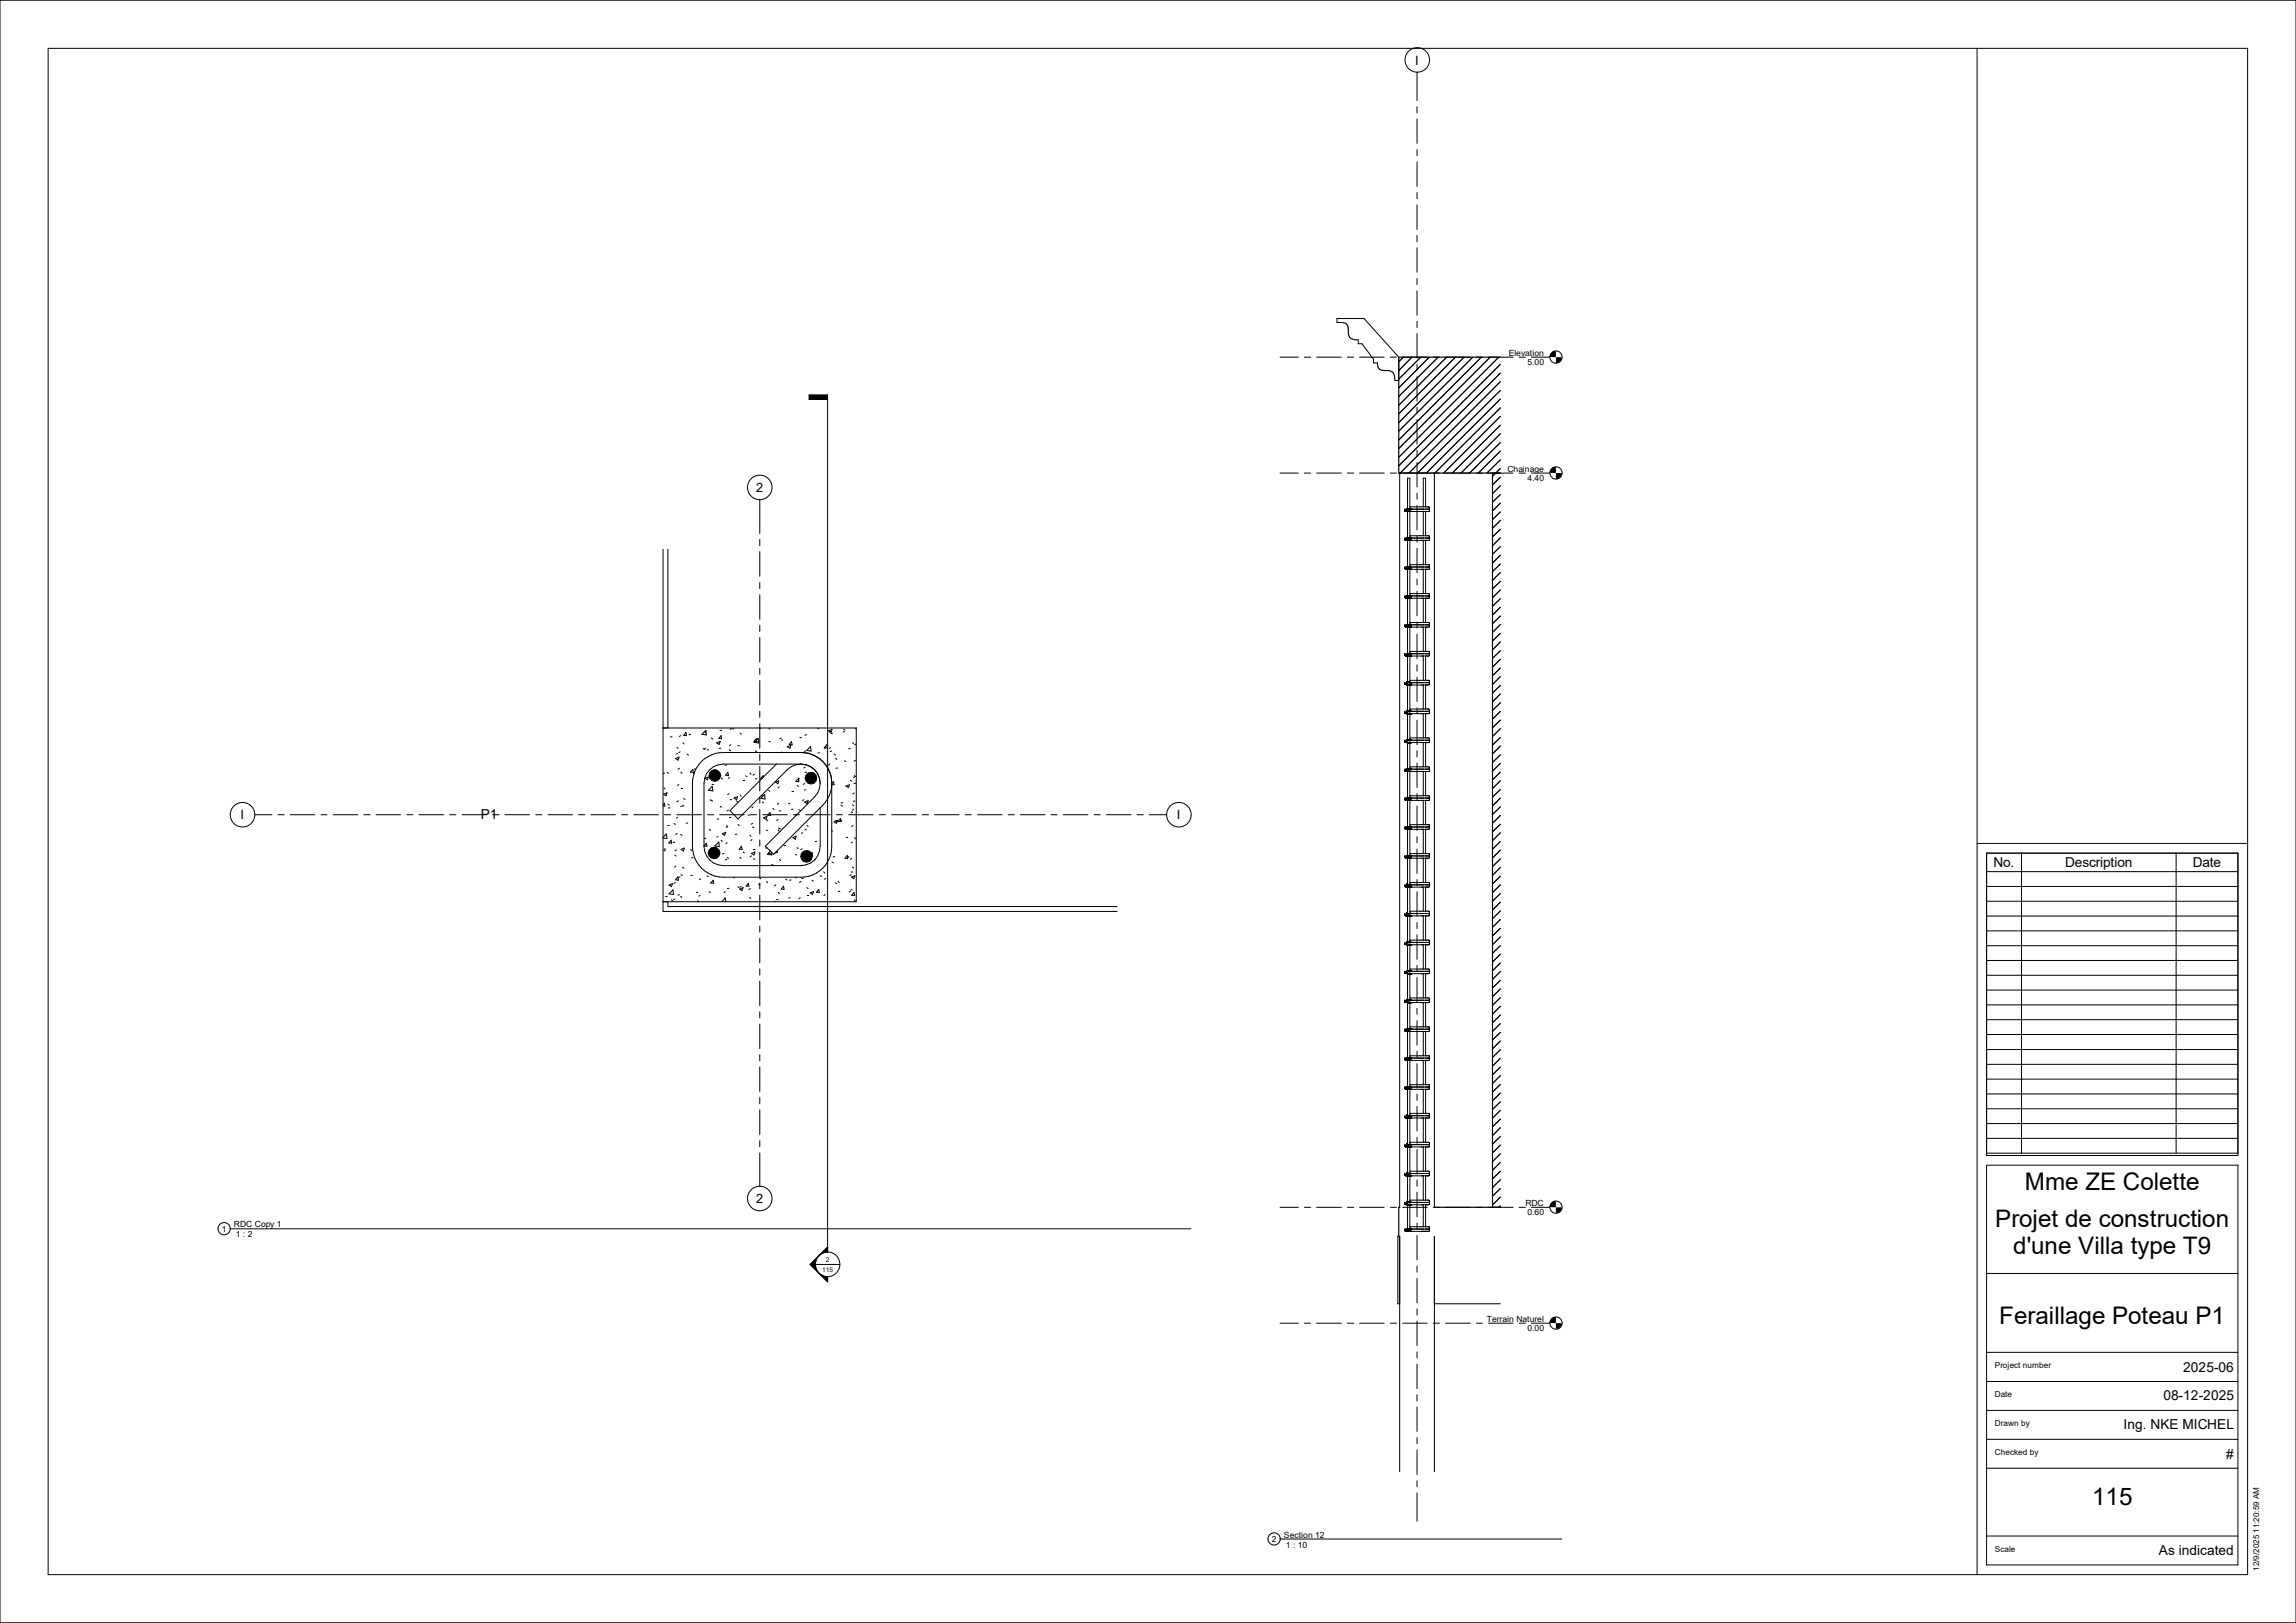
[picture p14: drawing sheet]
<svg xmlns="http://www.w3.org/2000/svg" width="420mm" height="297mm" viewBox="0 0 420 297" stroke-linecap="round" stroke-linejoin="round" font-family="sans-serif">
<defs><g id="words">
<g font-size="4.4">
<text x="370.4" y="217.8">Mme ZE Colette</text>
<text x="365" y="224.5">Projet de construction</text>
<text x="368.3" y="229.4">d'une Villa type T9</text>
<text x="365.7" y="242.3">Feraillage Poteau P1</text>
<text x="382.7" y="275.5">115</text>
</g>
<g font-size="2.5">
<text x="87.9" y="149.9">P1</text>
<text x="364.7" y="158.6">No.</text>
<text x="377.8" y="158.6">Description</text>
<text x="401.1" y="158.6">Date</text>
<text x="399.4" y="251">2025-06</text>
<text x="395.7" y="256.3">08-12-2025</text>
<text x="388.5" y="261.6">Ing. NKE MICHEL</text>
<text x="407.2" y="266.9">#</text>
<text x="394.9" y="284.6">As indicated</text>
</g>
<g font-size="2.3">
<text x="258.9" y="11.8">I</text>
<text x="138.3" y="90.1">2</text>
<text x="44" y="149.9">I</text>
<text x="215.3" y="149.9">I</text>
<text x="138.3" y="220.2">2</text>
</g>
<g font-size="1.6">
<text x="276" y="65.2">Elevation</text>
<text x="279.4" y="66.8">5.00</text>
<text x="275.8" y="86.4">Chainage</text>
<text x="279.4" y="88">4.40</text>
<text x="279" y="220.7">RDC</text>
<text x="40.6" y="225.4">1</text>
<text x="42.8" y="224.6">RDC Copy 1</text>
<text x="43.1" y="226.4">1 : 2</text>
<text x="279.4" y="222.4">0.60</text>
<text x="272" y="241.9">Terrain Naturel</text>
<text x="279.4" y="243.6">0.00</text>
<text x="234.9" y="281.4">Section 12</text>
<text x="232.6" y="282.2">2</text>
<text x="235.2" y="283.2">1 : 10</text>
</g>
<g font-size="1.5">
<text x="364.9" y="250.4">Project number</text>
<text x="364.9" y="255.6">Date</text>
<text x="364.9" y="260.9">Drawn by</text>
<text x="364.9" y="266.3">Checked by</text>
<text x="364.9" y="283.9">Scale</text>
<text x="413.2" y="287.4" transform="rotate(-90 413.2 287.4)">12/9/2025 11:20:59 AM</text>
</g>
<g font-size="1.2">
<text x="150.4" y="232.8">115</text>
<text x="151.1" y="230.9">2</text>
</g>
</g></defs>
<g fill="none" stroke="#000" stroke-width=".18">
<path d="M121.3 100.5v66.3h83M122.2 100.5v32.7M121.3 133.2h35.3M122.9 134.8l-.3 .1M123.6 138.8l.6-.2-.2 .5zM123.8 136.8l.2 .1M124 137.9l-.3 .1M124.4 137.6l-.2 .2M124.5 134.6l-.2 .2M124.9 135.9l.2 .2M125.5 134l.1 .6h-.5zM125.7 138l.2 .2"/>
<path d="M126.3 134.4l-.3 .1M128.3 139.4a5.7 5.7 0 0 1 4-1.7h14.2a5.6 5.6 0 0 1 5.6 5.6v11.6a5.6 5.6 0 0 1-5.6 5.6h-14.2a5.6 5.6 0 0 1-5.6-5.6v-11.6a5.5 5.5 0 0 1 1.6-3.9zM128.4 134.4l.7-.8 .1 .9zM128.6 137l.3 .2M129.1 136.9l-.3 .2M129.2 133.9l-.3 .2M129.6 137.2h-.3M130.1 135l.3 .3M131.1 135.9l.6-.2-.1 .5zM131.9 136.9h-.3M131.9 134.6l.1 .6-.5-.1zM132 133.6l-.3 .1"/>
<path d="M132.9 140h-.3M133.4 137.2l.2 .2M133.7 136.3l-.3 .2M133.8 133.3l-.2 .2M134.2 133.3l-.3 .1M135.3 136.4l-.3 .1M135.4 134.2l.2 .2M138.2 137.4l.2 .2M138.2 135.7l-.2 .2M138.3 135.2l.2 .5h-.6zM138.7 135.1l.1 .9-.8-.2zM138.9 133.2h.2"/>
<path d="M140.6 135.7h.3M140.6 133.3l.2 .1M142 139.8l-8.5 8.5 1.5 1.6 9-9.1 .7-.5 .9-.3 .9-.2M142.9 135l-.3 .2M142.9 135.4h.3M143 137.6l.1 .1M144 136.7l.7-.3-.2 .5zM144.8 135.7l.1 .6-.5-.1zM146.5 139.8a3.5 3.5 0 0 1 3.3 2.2 3.5 3.5 0 0 1-.8 3.8l-9 9.1 1.5 1.4 9-8.9a5.7 5.7 0 0 0 1.6-4.1M146.5 139.8h-14.2a3.5 3.5 0 0 0-3.5 3.5v11.6a3.5 3.5 0 0 0 3.5 3.5h14.2a3.5 3.5 0 0 0 3.5-3.5v-7.1M146.6 135h-.3M147.4 137.4l-.2 .2"/>
<path d="M147.5 134.4l-.3 .2M147.8 137.8l.1 .1M148.3 136.6l.1 .9-.8-.2zM149.5 133.2l.3 .2M149.9 137.8h-.3M150.7 136.8l.3 .2M151.2 136.3l.1 .6-.5-.1zM151.6 133.7l.6-.2-.2 .5zM151.8 139.8l-.2 .2M151.9 136.8l-.2 .2M152 133.8l-.2 .2M152.1 137.5h-.3"/>
<path d="M152.3 134.2h-.3M152.6 138l.2 .2M152.9 138.8l.2 .2M154.3 133.4l.3 .2M154.5 139.2l.2 .2M154.5 133.9h-.3M155.5 137h-.3M156 135.9l.2 .2M156.5 139.1l-.3 .2M156.6 136.1l-.3 .2M156.6 133.2l-.1 .1M156.6 133.2v31.8h-35.3"/>
<path d="M121.3 147.3l.2-.3 .1 .5h-.3M121.3 153.2l.6-.6 .1 .9-.7-.1M121.4 145.3l.6-.2-.2 .5zM121.4 155.5l.3 .2M121.5 144.2l.2 .2M121.5 155.3l.3 .1M121.6 141.5h-.3M122 141.4l.3 .1M122.2 147.2l.2 .1M122.4 151l-.3 .1M122.6 147.8l-.3 .1M122.8 153.8l.1 .5h-.6z"/>
<path d="M123.3 150.7l.2 .2M123.4 154.1l-.3 .1M123.4 156.5l.3 .2M123.6 158.5l-.2 .2M123.7 155.5l-.2 .2M123.9 152.5l-.3 .2M124 149.6l-.3 .1M124.1 146.6l-.3 .1M124.2 143.6l-.2 .2M124.3 140.6l-.3 .2M124.5 152.7l.3 .2M124.5 141.3l.3 .2"/>
<path d="M124.6 155.4l.6-.2-.2 .5zM124.8 147.5l-.3 .1M124.8 158.7l.3 .2M124.9 144.3h-.3M124.9 147.3l.2 .2M125.1 146.1l.2 .2M125.8 150.6l-.3 .1M126.3 155.5l.3 .2M126.5 157h.3M126.7 140.8l.1 .6-.5-.1zM126.8 141.6h.2M127.3 140.7l-.3 .1"/>
<path d="M128.9 142.4l.7-.2-.2 .5zM129.1 153.4l-.3 .1M129.2 154.3l.1 .6-.5-.1zM129.6 144.6l.7-.7 .1 .8zM129.8 151.8l.2 .2M129.9 146.3l.2 .2M130.1 146.4l.2 .2M130.3 143.6h.3M130.8 154.8l.7-.7 .1 .8zM131.1 155.7l.3 .2M131.4 153.1l-.3 .1M131.5 149.9h-.3"/>
<path d="M131.6 141.8l.3 .1M131.7 147.6l.3 .1M131.9 153.8l.2 .2M132 142.4l.2 .2M132.1 152.6l.7-.3-.3 .6zM132.4 156.2l-.3 .1M132.9 151.1l.2 .2M132.9 157.2l-.2 .2M133 154.2l-.2 .2M133 156.9l.3 .2M133.1 141.4l.2 .5h-.6zM133.1 151.2l-.2 .2"/>
<path d="M133.2 148.3l-.2 .1M133.3 145.2l-.2 .2M133.4 142.3l-.2 .2M133.6 146.3h.3M133.7 149.6h-.3M134.3 146l.6-.2-.2 .5zM134.7 146.6l.2 .1M134.8 152.7h-.3M135 150.9l.2 .2M135.3 156.9l.3 .2M135.4 145.5l.2 .2M135.6 154.9l.2 .5h-.6z"/>
<path d="M135.9 155.9l.2 .2M136.2 142.8h-.3M136.4 142l.3 .1M137.2 149.1l-.3 .1M137.2 141.5l.2 .2M137.2 152.9l.2 .1M137.5 156.2l.6-.3-.2 .6zM137.5 156.6l-.3 .2M137.5 153.6l-.2 .2M137.7 150.7l-.3 .1M137.7 151.3l.2 .2M137.8 147.7l-.3 .1"/>
<path d="M137.8 157.1l.2 .2M138 141.7l-.2 .2M138.1 155.4l-.3 .1M138.5 142.5h-.3M139.4 146.8l.3 .1M139.5 145.6h-.3M139.7 142.2l-.1-.3-.5 .6h.3M139.7 149.6l.6-.2-.2 .5zM139.9 145.4l.1 .8-.8-.1zM140.2 150l.3 .2M140.3 155.2h-.3M140.5 151.9l-.3 .1"/>
<path d="M140.6 144.6l.2 .2M140.6 156l.2 .2M140.7 156.1l.3 .2M140.8 148.7l.1 .5h-.5zM140.9 155.7l-.5 .6 .8 .2-.1-.5M141.4 148l.2 .1M141.4 158.2l-.3 .1M141.9 143.1l.6-.2-.2 .5zM142.1 156l-.2 .1M142.2 155.7v.3h-.3M142.3 150l-.2 .2M142.4 151.9l.2 .2"/>
<path d="M142.5 147l-.3 .2M142.5 151.5l.2 .2M142.5 144l-.2 .2M142.6 157.3l.2 .2M142.7 151.6l-.3 .1M142.8 148.4h-.3M143.7 154.7l-.3 .1M144.2 147l.3 .1M145 153.3l.6-.3-.1 .6zM145.1 148.1h-.3M145.2 144.8l-.3 .1M145.5 149.1l.1 .1"/>
<path d="M145.5 156.3l.3 .2M145.8 155.1l.2 .2M145.8 143.7l.2 .2M146 142.4l.2 .1M146 142.5l.1 .5h-.5zM146.1 148.2l.3 .1M146.6 158.3l-.1 .1M146.7 155.3l-.2 .2M146.8 152.4l-.2 .1M147 146.3l-.2 .3M147.1 157.5l-.3 .1M147.2 143.4l-.3 .2"/>
<path d="M147.2 146.8l.6-.3-.1 .6zM147.2 151.7l.3 .2M147.3 140.4l-.3 .1M147.4 144.5l-.2 .1M147.4 157.5l.3 .2M147.5 141.3l-.3 .1M147.6 151l.2 .3M148.5 156l.1 .5h-.5zM149.1 157.2l-.1 .1M149.4 154h-.3M150.7 159.6l.2 .2M152.1 143.4l.4-.4 .1 .6h-.5"/>
<path d="M152.1 152l.2 .1M152.2 157.7l.2 .2M152.6 150.4l.6-.3-.2 .6zM152.7 156.8h-.3M152.9 150.2l.2 .2M153.2 140.5l-.3 .1M153.7 149.8l.1 .6-.5-.1zM153.8 147.4l.3 .1M154 150.1l-.3 .1M154.1 146.9h-.3M154.7 143.8l.7-.2-.2 .5zM154.8 153.2h.3"/>
<path d="M155 156.5l.1 .6h-.5zM155.1 156.7l.2 .2M155.6 142.8l.2 .2M155.7 148.6l.3 .1M155.8 157.1l-.2 .2M155.9 154.1l-.2 .2M155.9 158.7l.2 .1M156 147.3l.2 .2M156 159.6h-.3M156 151.1l-.2 .2M156.1 148.1l-.2 .2M156.3 145.1l-.3 .2"/>
<path d="M156.3 141.9l.2 .2M156.3 153.3l.2 .2M156.3 142.1l-.2 .2M156.4 146.6h-.3M156.5 143.3l-.3 .1M122 164l-.2 .1M122.2 165v.9h82.1M122.4 163.6l.7-.7 .1 .8zM122.4 162l.6-.3-.2 .6zM122.8 164.7l.2 .1M123.4 164.5l-.2 .2M123.5 161.5l-.2 .2"/>
<path d="M124 160.5l.1 .6-.5-.1zM124.3 163.7l-.3 .1M124.4 160.5h-.3M124.5 164l.2 .3M124.5 160.1l.3 .1M126.7 160.2h-.3M127.6 164.8l.2 .2M127.7 163.3h-.3M128.1 163.8l-.3 .2M128.2 160.8l-.3 .2M129.3 160.3l.3 .1M129.7 163.2l.3 .2"/>
<path d="M130.5 161.1l.1 .5h-.6zM132 165l.7-.7 .1 .7M132.7 163.2l-.2 .2M133.3 162.6h-.2M134.2 160.5l.2 .2M135 162.3l.2 .1M135.3 162.7l.6-.3-.2 .6zM135.6 162.3h-.3M136.9 161.6l.1 .6-.5-.1zM137.1 164.2l.2 .2M137.2 162.6l-.2 .2M138.9 160.7l.2 .1"/>
<path d="M139 161.8h-.3M140.2 161.3l.2 .2M141.8 164.9l-.2 .1M141.9 161.9l-.3 .2M142.3 164.6h-.3M142.4 163.3l.2 .2M143.3 162.2l.1 .6-.5-.1zM143.7 160.9l.3 .1M144.6 164.3h-.3M144.7 161l-.3 .1M145.5 160.5l.2 .2M146.4 164.3l-.3 .2"/>
<path d="M146.5 161.3l-.2 .2M146.9 160.7l-.3 .1M147.6 162.4l.2 .2M147.7 163.9h.3M148.2 163.4l.6-.2-.2 .5zM148.5 161.1l.3 .1M149.8 162.8l.1 .5h-.5zM150.3 160.3l-.3 .1M150.9 163.7l-.2 .2M151 160.7l-.2 .2M152.8 161.5l.2 .2M153.3 161.3l.2 .2"/>
<path d="M153.6 163.1l-.3 .1M155.6 163.1l-.2 .1M155.7 160.1l-.3 .1M155.7 160.5l.7-.2-.2 .5zM155.9 162.8l-.3 .1M156.2 163.3l.1 .6-.5-.1zM156.3 164.7l.2 .1"/>
<circle cx="130.6" cy="156.1" r="1.06"/>
<circle cx="130.8" cy="141.9" r="1.05"/>
<circle cx="147.5" cy="156.7" r="1.07"/>
<circle cx="148.4" cy="142.4" r="1.06"/>
</g>
<path d="M129.5 155h2.2v2.1h-2.2zM129.7 140.8h2.1v2.2h-2.1zM146.5 155.7h2.1v2h-2.1zM147.3 141.4h2.1v2h-2.1z" fill="#000"/>
<g fill="#fff">
<path d="M273 86.6h1.4v134.3h-1.4z"/>
<path d="M255.9 65.4h18.5v21.2h-18.5z"/>
</g>
<g fill="none" stroke="#000" stroke-width=".18">
<path d="M244.6 58.3h4.9l6.4 7.1v4.2h-.8a1.49 1.49 0 0 0-.4-1.5 1.49 1.49 0 0 0-1.5-.3 1.14 1.14 0 0 1-1.2-1.4h-.8v-.7l-2.1-2.8h-.6v-.7a1.49 1.49 0 0 1-1.6-.4 1.49 1.49 0 0 1-.3-1.6 1.11 1.11 0 0 0-1-1.2h-1zM256.7 65.4l-.8 .8M258.3 65.4l-2.4 2.4M259.9 65.4l-4 4M261.5 65.4l-5.6 5.6M263.1 65.4l-7.2 7.2M264.6 65.4l-8.7 8.8M266.2 65.4l-10.3 10.3M267.8 65.4l-11.9 11.9M269.4 65.4l-13.5 13.5M271 65.4l-15.1 15.1M272.6 65.4l-16.7 16.7"/>
<path d="M274.2 65.4l-18.3 18.3M274.4 66.7l-18.5 18.6M274.4 68.3l-18.3 18.3M274.4 69.8l-16.7 16.8M274.4 71.5l-15.1 15.1M274.4 73l-13.5 13.6M274.4 74.6l-11.9 12M274.4 76.2l-10.3 10.4M274.4 77.8l-8.8 8.8M274.4 79.4l-7.1 7.2M256.9 93.3h.1M256.9 93.4h.1"/>
<path d="M256.9 98.6h.1M256.9 93.2v.2M256.9 98.5l.1 .2M256.9 93.4l.1 .1M257 93.4h.1M257 93.5h.1M257 98.7h.1M257 98.7v.1M257 98.8h.1M257.1 93.5h.1M257.1 93.6h.1M257.1 98.8h.1"/>
<path d="M257.1 93.5v.1M257.1 93.6h.2M257.2 93.6h.1M257.2 98.8h.1M257.3 93.6h.1M257.3 98.8h.1M257.3 98.4h.1M257.3 93.1l4.1 .1 .1-.3-.2-.1h-3.4v.4M257.3 98.5h4.1l.1-.3-.2-.2h-3.4v.5M257.3 93.1v.1M257.3 98.4v.1M257.3 93.2h.1"/>
<path d="M257.3 98.5h.1M257.3 93.3h.1M257.3 98.9h.1M257.3 98.6h.1M257.3 93.2v.1M257.3 98.4v.2M257.4 93.6h.1M257.4 93.2h.1M257.4 98.9h.1M257.4 98.5h.1M257.5 93.6h.1M257.5 93.2h.1"/>
<path d="M257.5 98.9h.1M257.5 98.5h.1M257.6 93.6h.1M257.6 93.2h.1M257.6 98.9h.1M257.6 98.5h.1M257.7 93.6h.1M257.7 93.2h.1M257.7 98.9h.1M257.7 98.5h.1M257.8 93.6h.1M257.8 93.2h.1"/>
<path d="M257.8 98.9h.1M257.8 98.5h.1M257.9 93.6h.1M257.9 93.2h.1M257.9 98.9h.1M257.9 98.5h.1M258 93.6h.1M258 93.2h.1M258 98.9h.1M258 98.5h.1M258.1 93.6h.1M258.1 93.2h.1"/>
<path d="M258.1 98.9h.1M258.1 98.5h.1M260.3 92.8v-5.3h.5v5.3M260.3 93.6v4.4M260.3 98.9v4.4M260.8 93.6v4.4M260.8 98.9v4.4M261.3 93.2l.2 .1-.1 .3h-4.1M261.3 98.5l.2 .1-.1 .3-4.3-.1M274.4 85.7l-1.4 1.5M274.4 87.3l-1.4 1.4M274.4 88.9l-1.4 1.4"/>
<path d="M274.4 90.5l-1.4 1.4M274.4 92.1l-1.4 1.4M274.4 93.7l-1.4 1.4M274.4 95.2l-1.4 1.5M274.4 96.9l-1.4 1.4M274.4 98.4l-1.4 1.5M274.4 81l-5.6 5.6M274.4 82.5l-4 4.1M274.4 84.2l-2.4 2.4M256.9 103.9h.1M256.9 109.2h.1M256.9 114.5h.1"/>
<path d="M256.9 119.8h.1M256.9 103.8l.1 .2M256.9 109v.2M256.9 114.3v.2M256.9 119.6v.2M256.9 109.2l.1 .1M256.9 114.5l.1 .1M257 104h.1M257 109.3h.1M257 114.6h.1M257 119.8h.1M257 119.9h.1"/>
<path d="M257 119.8v.1M257 104v.1M257 104.1h.1M257 119.9l.2 .1M257 109.4h.1M257 114.7h.1M257 109.3v.1M257 114.6v.1M257 114.7h.2M257.1 104.1h.1M257.1 109.4h.1M257.1 114.7h.1"/>
<path d="M257.1 120h.1M257.1 104.1h.2M257.1 109.4h.3M257.2 104.1h.1M257.2 109.4h.1M257.2 114.7h.1M257.2 120h.1M257.2 114.7l.3 .1M257.3 104.1h.1M257.3 103.7h.1M257.3 109.4h.1M257.3 114.7h.1"/>
<path d="M257.3 103.7v.1M257.3 109h.1M257.3 114.3h.2M257.3 119.6h.3M257.3 103.8h.1M257.3 109.1h.1M257.3 114.3h.1M257.3 119.6h.1M257.3 109v.1M257.3 104.2h.1M257.3 103.9h.1M257.3 109.2h.1"/>
<path d="M257.3 114.5h.1M257.3 114.4h.1M257.3 119.7h.1M257.3 103.8v.1M257.3 104.1v.1M257.3 109v.2M257.3 114.3v.2M257.3 119.6v.2M257.4 104.2h.1M257.4 103.7h.1M257.4 103.8h.1M257.4 109.4h.1"/>
<path d="M257.4 109h.1M257.4 114.7h.1M257.4 114.3h.1M257.4 119.6h.1M257.4 103.8h4l.1-.3-.2-.2h-3.4v.5M257.4 103.7v.1M257.4 109.5h.1M257.4 109l3.9 .1M257.4 109.4v.1M257.5 104.2h.1M257.5 103.8h.1M257.5 109.5h.1"/>
<path d="M257.5 109.1h.1M257.5 114.7h.1M257.5 114.3h.1M257.5 119.6h.1M257.5 114.8h.1M257.5 114.3h3.8M257.6 104.2h.1M257.6 103.8h.1M257.6 109.5h.1M257.6 109.1h.1M257.6 114.8h.1M257.6 114.3h.1"/>
<path d="M257.6 119.6h.1M257.6 119.6h3.8l.1 .3-.2 .2h-3.7M257.7 104.2h.1M257.7 103.8h.1M257.7 109.5h.1M257.7 109.1h.1M257.7 114.8h.1M257.7 114.3h.1M257.7 119.6h.1M257.8 104.2h.1M257.8 103.8h.1M257.8 109.5h.1"/>
<path d="M257.8 109.1h.1M257.8 114.8h.1M257.8 114.3h.1M257.8 119.6h.1M257.9 104.2h.1M257.9 103.8h.1M257.9 109.5h.1M257.9 109.1h.1M257.9 114.8h.1M257.9 114.3h.1M257.9 119.6h.1M257.9 109.1v-.5h3.4l.2 .2v.2l-.2 .1"/>
<path d="M257.9 114.3v-.4h3.4l.2 .1v.2l-.2 .1M257.9 119.6v-.4h3.5l.1 .3-.2 .1M258 104.2h.1M258 103.8h.1M258 109.5h.1M258 109.1h.1M258 114.8h.1M258 114.3h.1M258 119.6h.1M258.1 104.2h.1M258.1 103.8h.1M258.1 109.5h.1"/>
<path d="M258.1 109.1h.1M258.1 114.8h.1M258.1 114.3h.1M258.1 119.6h.1M260.3 104.2v4.4M260.3 109.5v4.4M260.3 114.8v4.4M260.8 104.2v4.4M260.8 109.5v4.4M260.8 114.8v4.4M261.3 103.8l.2 .1-.1 .3h-4.1M261.3 109.1l.2 .1v.2l-.2 .1h-3.9"/>
<path d="M261.3 114.3l.2 .1v.2l-.2 .2h-3.8M274.4 100l-1.4 1.4M274.4 101.6l-1.4 1.4M274.4 103.2l-1.4 1.4M274.4 104.8l-1.4 1.4M274.4 106.4l-1.4 1.4M274.4 107.9l-1.4 1.5M274.4 109.6l-1.4 1.4M274.4 111.1l-1.4 1.5M274.4 112.7l-1.4 1.4M274.4 114.3l-1.4 1.4M274.4 115.9l-1.4 1.4"/>
<path d="M274.4 117.5l-1.4 1.4M274.4 119.1l-1.4 1.4M256.9 125.1h.1M256.9 130.3h.1M256.9 130.4h.1M256.9 135.6h.1M256.9 124.9v.2M256.9 130.2v.2M256.9 135.5l.1 .2M256.9 125.1l.1 .1M256.9 130.4l.1 .1M257 125.1h.1"/>
<path d="M257 125.2h.1M257 130.4h.1M257 135.7h.1M257 135.7v.1M257 130.5h.1M257 135.8h.1M257 125.2l.2 .1M257.1 125.3h.1M257.1 130.5h.1M257.1 130.6h.1M257.1 135.8h.1M257.1 130.5v.1"/>
<path d="M257.1 130.6h.2M257.1 135.8h.2M257.2 125.3h.1M257.2 130.6h.1M257.2 135.8h.1M257.2 120h.4M257.2 125.3h.6M257.3 120h.1M257.3 125.3h.1M257.3 124.8h.1M257.3 130.6h.1M257.3 130.1h.1"/>
<path d="M257.3 135.8h.1M257.3 135.4h.1M257.3 135.5h4.1l.1-.3-.2-.2h-3.4v.5M257.3 124.8v.1M257.3 130.1v.1M257.3 135.4v.1M257.3 124.9h.5M257.3 130.2h4.1M257.3 124.9h.1M257.3 130.2h.1M257.3 135.9h.1M257.3 135.5h.1"/>
<path d="M257.3 135.8v.1M257.3 125h.1M257.3 130.3h.1M257.3 135.6h.1M257.3 124.9v.2M257.3 130.2v.1M257.3 135.4v.2M257.4 120h.1M257.4 125.3h.1M257.4 124.9h.1M257.4 130.6h.1M257.4 130.2h.1"/>
<path d="M257.4 135.9h.1M257.4 135.5h.1M257.5 120h.1M257.5 125.3h.1M257.5 124.9h.1M257.5 130.6h.1M257.5 130.2h.1M257.5 135.9h.1M257.5 135.5h.1M257.6 120h.1M257.6 125.3h.1M257.6 124.9h.1"/>
<path d="M257.6 130.6h.1M257.6 130.2h.1M257.6 135.9h.1M257.6 135.5h.1M257.6 120.1h.1M257.6 120v.1M257.7 120.1h.1M257.7 125.3h.1M257.7 124.9h.1M257.7 130.6h.1M257.7 130.2h.1M257.7 135.9h.1"/>
<path d="M257.7 135.5h.1M257.8 120.1h.1M257.8 125.3h.1M257.8 124.9h.1M257.8 130.6h.1M257.8 130.2h.1M257.8 135.9h.1M257.8 135.5h.1M257.8 125.3h3.4M257.8 124.9h3.6l.1 .3-.2 .1M257.9 120.1h.1M257.9 125.3h.1"/>
<path d="M257.9 124.9h.1M257.9 130.6h.1M257.9 130.2h.1M257.9 135.9h.1M257.9 135.5h.1M257.9 124.9v-.4h3.5l.1 .3-.2 .1M257.9 130.2v-.4h3.4l.2 .1-.1 .3M258 120.1h.1M258 125.3h.1M258 124.9h.1M258 130.6h.1M258 130.2h.1"/>
<path d="M258 135.9h.1M258 135.5h.1M258.1 120.1h.1M258.1 125.3h.1M258.1 124.9h.1M258.1 130.6h.1M258.1 130.2h.1M258.1 135.9h.1M258.1 135.5h.1M260.3 120.1v4.4M260.3 125.3v4.5M260.3 130.6v4.4"/>
<path d="M260.3 135.9v4.4M260.8 120.1v4.4M260.8 125.3v4.5M260.8 130.6v4.4M260.8 135.9v4.4M261.3 130.2h.1M261.3 135.5l.2 .1-.1 .3h-4.1M261.4 130.2v.4h-4.1M274.4 120.6l-1.4 1.5M274.4 122.3l-1.4 1.4M274.4 123.8l-1.4 1.5M274.4 125.4l-1.4 1.4"/>
<path d="M274.4 127l-1.4 1.4M274.4 128.6l-1.4 1.4M274.4 130.2l-1.4 1.4M274.4 131.8l-1.4 1.4M274.4 133.3l-1.4 1.5M274.4 135l-1.4 1.4M274.4 136.5l-1.4 1.5M274.4 138.1l-1.4 1.4M274.4 139.7l-1.4 1.4M256.9 140.9h.1M256.9 146.2h.1M256.9 151.5h.1"/>
<path d="M256.9 156.8h.1M256.9 140.8l.1 .2M256.9 146v.2M256.9 151.3v.2M256.9 156.6v.2M256.9 156.8l.1 .1M256.9 146.2l.1 .1M256.9 151.5l.1 .1M257 141h.1M257 146.3h.1M257 151.6h.1M257 156.8h.1"/>
<path d="M257 156.9h.1M257 141v.1M257 141.1h.1M257 146.4h.1M257 151.7h.1M257 157h.1M257 146.3v.1M257 151.6v.1M257 156.9v.1M257 151.7h.2M257 157h.6M257.1 141.1h.1"/>
<path d="M257.1 146.4h.1M257.1 151.7h.1M257.1 157h.1M257.1 141.1h.2M257.1 146.4h.3M257.2 141.1h.1M257.2 146.4h.1M257.2 151.7h.1M257.2 157h.1M257.2 151.7h.3M257.3 141.1h.1M257.3 140.7h.1"/>
<path d="M257.3 146.4h.1M257.3 151.7h.1M257.3 157h.1M257.3 140.7v.1M257.3 146h.2M257.3 151.3h.3M257.3 156.6h.3M257.3 140.8h.1M257.3 146h.1M257.3 151.3h.1M257.3 156.6h.1M257.3 146v.1"/>
<path d="M257.3 140.9h.1M257.3 146.2h.1M257.3 146.1h.1M257.3 151.5h.1M257.3 151.4h.1M257.3 156.7h.1M257.3 140.8v.1M257.3 146v.2M257.3 151.3v.2M257.3 156.6v.2M257.4 141.2h.1M257.4 140.7h.1"/>
<path d="M257.4 140.8h.1M257.4 146.4h.1M257.4 146h.1M257.4 151.7h.1M257.4 151.3h.1M257.4 157h.1M257.4 156.6h.1M257.4 140.7v.1M257.4 140.8h3.9M257.4 146.5h.1M257.4 146.4v.1M257.5 141.2h.1"/>
<path d="M257.5 140.8h.1M257.5 146.5h.1M257.5 146h.1M257.5 151.7h.1M257.5 151.3h.1M257.5 157h.1M257.5 156.6h.1M257.5 146h3.8M257.5 151.8h.1M257.5 151.7v.1M257.6 141.2h.1M257.6 140.8h.1"/>
<path d="M257.6 146.5h.1M257.6 146h.1M257.6 151.8h.1M257.6 151.3h.1M257.6 157h.1M257.6 156.6h.1M257.6 151.3h3.7M257.6 157v.1M257.6 157.1h.1M257.6 156.6l3.9 .1v.2l-.2 .2h-3.7M257.7 141.2h.1M257.7 140.8h.1"/>
<path d="M257.7 146.5h.1M257.7 146h.1M257.7 151.8h.1M257.7 151.3h.1M257.7 157.1h.1M257.7 156.6h.1M257.8 141.2h.1M257.8 140.8h.1M257.8 146.5h.1M257.8 146h.1M257.8 151.8h.1M257.8 151.3h.1"/>
<path d="M257.8 157.1h.1M257.8 156.6h.1M257.9 141.2h.1M257.9 140.8h.1M257.9 146.5h.1M257.9 146h.1M257.9 151.8h.1M257.9 151.3h.1M257.9 157.1h.1M257.9 156.6h.1M257.9 140.8v-.5h3.4l.2 .2v.2l-.2 .1M257.9 146v-.4h3.4l.2 .1v.3h-.2"/>
<path d="M257.9 151.3v-.4h3.4l.2 .1v.2l-.2 .1M257.9 156.6v-.4h3.5l.1 .3-.2 .1M258 141.2h.1M258 140.8h.1M258 146.5h.1M258 146h.1M258 151.8h.1M258 151.3h.1M258 157.1h.1M258 156.6h.1M258.1 141.2h.1M258.1 140.8h.1"/>
<path d="M258.1 146.5h.1M258.1 146h.1M258.1 151.8h.1M258.1 151.3h.1M258.1 157.1h.1M258.1 156.6h.1M260.3 141.2v4.4M260.3 146.5v4.4M260.3 151.8v4.4M260.3 157.1v4.4M260.8 141.2v4.4M260.8 146.5v4.4"/>
<path d="M260.8 151.8v4.4M260.8 157.1v4.4M261.3 140.8l.2 .1-.1 .3-4.1-.1M261.3 146l.2 .2v.2l-.2 .1h-3.9M261.3 151.3l.2 .1v.2l-.2 .2h-3.8M274.4 141.3l-1.4 1.4M274.4 142.9l-1.4 1.4M274.4 144.5l-1.4 1.4M274.4 146l-1.4 1.5M274.4 147.7l-1.4 1.4M274.4 149.2l-1.4 1.5M274.4 150.8l-1.4 1.4"/>
<path d="M274.4 152.4l-1.4 1.4M274.4 154l-1.4 1.4M274.4 155.6l-1.4 1.4M274.4 157.2l-1.4 1.4M274.4 158.7l-1.4 1.5M256.9 162.1h.1M256.9 167.3h.1M256.9 167.4h.1M256.9 172.6h.1M256.9 177.9h.1M256.9 161.9v.2M256.9 167.2v.2"/>
<path d="M256.9 172.5l.1 .2M256.9 177.7l.1 .3M257 162.1h.1M257 162.2h.1M257 167.4h.1M257 172.7h.1M257 178h.1M257 162.1v.1M257 167.4v.1M257 172.7v.1M257 178v.1M257 167.5h.1"/>
<path d="M257 172.8h.1M257 178.1h.1M257 162.2l.1 .1M257.1 162.3h.1M257.1 167.5h.1M257.1 167.6h.1M257.1 172.8h.1M257.1 178.1h.1M257.1 167.5v.1M257.1 167.6h.2M257.1 172.8h.2M257.1 178.1h.3"/>
<path d="M257.2 162.3h.1M257.2 167.6h.1M257.2 172.8h.1M257.2 178.1h.1M257.2 162.3h.6M257.3 162.3h.1M257.3 161.8h.1M257.3 167.6h.1M257.3 167.1h.1M257.3 172.8h.1M257.3 172.4h.1M257.3 178.1h.1"/>
<path d="M257.3 177.7h.1M257.3 167.2h4.1l.1-.3-.2-.1h-3.4v.4M257.3 172.5h4.1l.1-.3-.2-.2h-3.4v.5M257.3 161.8v.1M257.3 167.1v.1M257.3 172.4v.1M257.3 161.9h.5M257.3 161.9h.1M257.3 167.2h.1M257.3 172.9h.1M257.3 172.5h.1M257.3 177.8h.1"/>
<path d="M257.3 172.8v.1M257.3 177.7v.1M257.3 162h.1M257.3 167.3h.1M257.3 172.6h.1M257.3 177.9h.1M257.3 161.9v.2M257.3 167.2v.1M257.3 172.4v.2M257.3 177.7v.2M257.4 162.3h.1M257.4 161.9h.1"/>
<path d="M257.4 167.6h.1M257.4 167.2h.1M257.4 172.9h.1M257.4 172.5h.1M257.4 178.1h.1M257.4 178.2h.1M257.4 177.7h.1M257.4 177.8h.1M257.4 177.7v.1M257.4 178.1v.1M257.4 177.8h3.9M257.5 162.3h.1"/>
<path d="M257.5 161.9h.1M257.5 167.6h.1M257.5 167.2h.1M257.5 172.9h.1M257.5 172.5h.1M257.5 178.2h.1M257.5 177.8h.1M257.6 162.3h.1M257.6 161.9h.1M257.6 167.6h.1M257.6 167.2h.1M257.6 172.9h.1"/>
<path d="M257.6 172.5h.1M257.6 178.2h.1M257.6 177.8h.1M257.7 162.3h.1M257.7 161.9h.1M257.7 167.6h.1M257.7 167.2h.1M257.7 172.9h.1M257.7 172.5h.1M257.7 178.2h.1M257.7 177.8h.1M257.8 162.3h.1"/>
<path d="M257.8 161.9h.1M257.8 167.6h.1M257.8 167.2h.1M257.8 172.9h.1M257.8 172.5h.1M257.8 178.2h.1M257.8 177.8h.1M257.8 162.3h3.4M257.9 162.3h.1M257.9 161.9h.1M257.9 167.6h.1M257.9 167.2h.1"/>
<path d="M257.9 172.9h.1M257.9 172.5h.1M257.9 178.2h.1M257.9 177.8h.1M257.9 161.9h3.5l.1 .3-.2 .1M257.9 161.9v-.4h3.5l.1 .3-.2 .1M257.9 177.8v-.5h3.4l.2 .2v.2l-.2 .1M258 162.3h.1M258 161.9h.1M258 167.6h.1M258 167.2h.1M258 172.9h.1"/>
<path d="M258 172.5h.1M258 178.2h.1M258 177.8h.1M258.1 162.3h.1M258.1 161.9h.1M258.1 167.6h.1M258.1 167.2h.1M258.1 172.9h.1M258.1 172.5h.1M258.1 178.2h.1M258.1 177.8h.1M260.3 162.3v4.5"/>
<path d="M260.3 167.6v4.4M260.3 172.9v4.4M260.3 178.2v4.4M260.8 162.3v4.5M260.8 167.6v4.4M260.8 172.9v4.4M260.8 178.2v4.4M261.3 167.2l.2 .1-.1 .3h-4.1M261.3 177.8l.2 .1v.2l-.2 .1h-3.9M261.3 172.5l.2 .1-.1 .3h-4.1M274.4 160.4l-1.4 1.4M274.4 161.9l-1.4 1.5"/>
<path d="M274.4 163.5l-1.4 1.4M274.4 165.1l-1.4 1.4M274.4 166.7l-1.4 1.4M274.4 168.3l-1.4 1.4M274.4 169.9l-1.4 1.4M274.4 171.4l-1.4 1.5M274.4 173.1l-1.4 1.4M274.4 174.6l-1.4 1.5M274.4 176.2l-1.4 1.4M274.4 177.8l-1.4 1.4M274.4 179.4l-1.4 1.4M256.9 183.2h.1"/>
<path d="M256.9 188.5h.1M256.9 193.8h.1M256.9 199.1h.1M256.9 183v.2M256.9 188.3v.2M256.9 193.6v.2M256.9 198.9v.2M256.9 193.8l.1 .1M256.9 199.1l.1 .1M256.9 183.2l.1 .1M256.9 188.5l.1 .1M257 183.3h.1"/>
<path d="M257 188.6h.1M257 193.8h.1M257 193.9h.1M257 199.1h.1M257 199.2h.1M257 199.2l.1 .1M257 183.4h.1M257 188.7h.1M257 194h.1M257 183.3v.1M257 188.6v.1M257 193.9v.1"/>
<path d="M257 188.7h.2M257 194h.2M257.1 183.4h.1M257.1 188.7h.1M257.1 194h.1M257.1 199.3h.1M257.1 183.4h.3M257.2 183.4h.1M257.2 188.7h.1M257.2 194h.1M257.2 199.3h.1M257.2 188.7h.3"/>
<path d="M257.2 199.3h.6M257.3 183.4h.1M257.3 188.7h.1M257.3 194h.1M257.3 199.3h.1M257.3 198.8h.1M257.3 193.5v.1M257.3 198.8v.1M257.3 183h.2M257.3 188.3h4M257.3 193.6h.4M257.3 198.9h.6"/>
<path d="M257.3 183h.1M257.3 188.3h.1M257.3 193.6h.1M257.3 198.9h.1M257.3 183v.1M257.3 183.2h.1M257.3 183.1h.1M257.3 188.5h.1M257.3 188.4h.1M257.3 193.7h.1M257.3 199h.1M257.3 183v.2"/>
<path d="M257.3 188.3v.2M257.3 193.6v.2M257.3 198.9v.2M257.4 183.4h.1M257.4 183h.1M257.4 188.7h.1M257.4 188.3h.1M257.4 194h.1M257.4 193.6h.1M257.4 199.3h.1M257.4 198.9h.1M257.4 183.5h.1"/>
<path d="M257.4 183.4v.1M257.5 183.5h.1M257.5 183h.1M257.5 188.7h.1M257.5 188.3h.1M257.5 194h.1M257.5 193.6h.1M257.5 199.3h.1M257.5 198.9h.1M257.5 183h3.8M257.6 183.5h.1M257.6 183h.1"/>
<path d="M257.6 188.8h.1M257.6 188.3h.1M257.6 194h.1M257.6 193.6h.1M257.6 199.3h.1M257.6 198.9h.1M257.7 183.5h.1M257.7 183h.1M257.7 188.8h.1M257.7 188.3h.1M257.7 194.1h.1M257.7 193.6h.1"/>
<path d="M257.7 199.3h.1M257.7 198.9h.1M257.7 193.6h3.7l.1 .3-.2 .2-4.1-.1M257.8 183.5h.1M257.8 183h.1M257.8 188.8h.1M257.8 188.3h.1M257.8 194.1h.1M257.8 193.6h.1M257.8 199.3h.1M257.8 198.9h.1M257.8 199.3h3.4"/>
<path d="M257.9 183.5h.1M257.9 183h.1M257.9 188.8h.1M257.9 188.3h.1M257.9 194.1h.1M257.9 193.6h.1M257.9 199.3h.1M257.9 198.9h.1M257.9 198.9h3.5l.1 .3-.2 .1M257.9 183v-.4h3.4l.2 .1v.2l-.2 .1M257.9 188.3v-.4h3.5l.1 .3-.2 .1M257.9 193.6v-.4h3.5l.1 .3-.2 .1"/>
<path d="M257.9 198.9v-.4h3.5l.1 .3-.2 .1M258 183.5h.1M258 183h.1M258 188.8h.1M258 188.3h.1M258 194.1h.1M258 193.6h.1M258 199.3h.1M258 198.9h.1M258.1 183.5h.1M258.1 183h.1M258.1 188.8h.1"/>
<path d="M258.1 188.3h.1M258.1 194.1h.1M258.1 193.6h.1M258.1 199.3h.1M258.1 198.9h.1M260.3 183.5v4.4M260.3 188.8v4.4M260.3 194.1v4.4M260.3 199.3v4.5M260.8 183.5v4.4M260.8 188.8v4.4M260.8 194.1v4.4"/>
<path d="M260.8 199.3v4.5M261.3 183l.2 .1v.2l-.2 .2h-3.9M261.3 188.3l.2 .1v.2l-.2 .2-3.8-.1M274.4 181l-1.4 1.4M274.4 182.6l-1.4 1.4M274.4 184.1l-1.4 1.5M274.4 185.8l-1.4 1.4M274.4 187.3l-1.4 1.5M274.4 188.9l-1.4 1.4M274.4 190.5l-1.4 1.4M274.4 192.1l-1.4 1.4M274.4 193.7l-1.4 1.4"/>
<path d="M274.4 195.3l-1.4 1.4M274.4 196.8l-1.4 1.5M274.4 198.5l-1.4 1.4M256.9 204.3h.1M256.9 204.4h.1M256.9 209.6h.1M256.9 214.9h.1M256.9 204.2v.2M256.9 209.5l.1 .2M256.9 214.7l.1 .3M257 204.4h.1M257 209.7h.1"/>
<path d="M257 215h.1M257 204.4v.1M257 209.7v.1M257 215v.1M257 204.5h.1M257 209.8h.1M257 215.1h.1M257 215.1h.4M257.1 204.5h.1M257.1 204.6h.1M257.1 209.8h.1M257.1 215.1h.1"/>
<path d="M257.1 204.5v.1M257.1 204.6h.2M257.1 209.8h.2M257.2 204.6h.1M257.2 209.8h.1M257.2 215.1h.1M257.3 204.6h.1M257.3 204.1h.1M257.3 209.8h.1M257.3 215.1h.1M257.3 214.7h.1M257.3 204.2h4.1l.1-.3-.2-.1h-3.4v.4"/>
<path d="M257.3 209.4l4.1 .1 .1-.3-.2-.2h-3.4v.5M257.3 204.1v.1M257.3 209.4v.1M257.3 214.7l.1 .1M257.3 204.2h.1M257.3 209.5h.1M257.3 214.8h.1M257.3 214.7v.1M257.3 204.3h.1M257.3 209.9h.1M257.3 209.6h.1M257.3 209.4h.1"/>
<path d="M257.3 214.9h.1M257.3 204.2v.1M257.3 209.4v.2M257.3 214.7v.2M257.4 204.6h.1M257.4 204.2h.1M257.4 209.9h.1M257.4 209.5h.1M257.4 215.1h.1M257.4 215.2h.1M257.4 214.7h.1M257.4 215.1v.1"/>
<path d="M257.4 214.8h.1M257.4 214.8h3.9M257.5 204.6h.1M257.5 204.2h.1M257.5 209.9h.1M257.5 209.5h.1M257.5 215.2h.1M257.5 214.8h.1M257.6 204.6h.1M257.6 204.2h.1M257.6 209.9h.1M257.6 209.5h.1"/>
<path d="M257.6 215.2h.1M257.6 214.8h.1M257.7 204.6h.1M257.7 204.2h.1M257.7 209.9h.1M257.7 209.5h.1M257.7 215.2h.1M257.7 214.8h.1M257.8 204.6h.1M257.8 204.2h.1M257.8 209.9h.1M257.8 209.5h.1"/>
<path d="M257.8 215.2h.1M257.8 214.8h.1M257.9 204.6h.1M257.9 204.2h.1M257.9 209.9h.1M257.9 209.5h.1M257.9 215.2h.1M257.9 214.8h.1M257.9 214.8v-.5h3.4l.2 .2v.2l-.2 .1M258 204.6h.1M258 204.2h.1M258 209.9h.1"/>
<path d="M258 209.5h.1M258 215.2h.1M258 214.8h.1M258.1 204.6h.1M258.1 204.2h.1M258.1 209.9h.1M258.1 209.5h.1M258.1 215.2h.1M258.1 214.8h.1M260.3 204.6v4.4M260.3 209.9v4.4M260.3 215.2v4.4"/>
<path d="M260.8 204.6v4.4M260.8 209.9v4.4M260.8 215.2v4.4M261.3 204.2l.2 .1-.1 .3h-4.1M261.3 209.5l.2 .1-.1 .3-4.1-.1M261.3 214.8l.2 .1v.2l-.2 .1h-3.9M274.4 200l-1.4 1.5M274.4 201.6l-1.4 1.4M274.4 203.2l-1.4 1.4M274.4 204.8l-1.4 1.4M274.4 206.4l-1.4 1.4M274.4 208l-1.4 1.4"/>
<path d="M274.4 209.5l-1.4 1.5M274.4 211.2l-1.4 1.4M274.4 212.7l-1.4 1.5M274.4 214.3l-1.4 1.4M274.4 215.9l-1.4 1.4M274.4 217.5l-1.4 1.4M274.4 219.1l-1.4 1.4M255.9 226.2h-.2v12.4h.3M256 220.9v-134.3h6.4v134.3M256 226.2v43.1M256.9 220.2h.1M256.9 225h.1"/>
<path d="M256.9 225.1h.1M256.9 220v.2M256.9 224.9v.2M256.9 220.2l.1 .1M257 220.3h.1M257 225.1h.1M257 225.2h.1M257 225.1v.1M257 220.4h.1M257 225.3h.1M257 220.3v.1M257 225.2v.1"/>
<path d="M257 225.3h.2M257.1 220.4h.1M257.1 225.3h.1M257.1 220.4h.3M257.2 220.4h.1M257.2 225.3h.1M257.2 225.3h.4M257.3 220.4h.1M257.3 225.3h.1M257.3 220h.2M257.3 224.9h.3M257.3 220h.1"/>
<path d="M257.3 224.9h.1M257.3 220.2h.1M257.3 220.1h.1M257.3 225h.1M257.3 220v.2M257.3 224.9v.1M257.4 220.4h.1M257.4 220h.1M257.4 225.3h.1M257.4 224.9h.1M257.4 220.4l.1 .1M257.5 220.5h.1"/>
<path d="M257.5 220h.1M257.5 225.3h.1M257.5 224.9h.1M257.5 220h3.8M257.6 220.5h.1M257.6 220h.1M257.6 225.3h.1M257.6 224.9h.1M257.6 224.9h3.8l.1 .3-.2 .1h-3.8v-137.8h.4v137.8M257.7 220.5h.1M257.7 220h.1M257.7 225.3h.1"/>
<path d="M257.7 224.9h.1M257.8 220.5h.1M257.8 220h.1M257.8 225.3h.1M257.8 224.9h.1M257.9 220.5h.1M257.9 220h.1M257.9 225.3h.1M257.9 224.9h.1M257.9 220v-.4h3.4l.2 .1v.2l-.2 .1M257.9 224.9v-.4h3.5l.1 .3-.2 .1M258 220.5h.1"/>
<path d="M258 220h.1M258 225.3h.1M258 224.9h.1M258.1 220.5h.1M258.1 220h.1M258.1 225.3h.1M258.1 224.9h.1M260.3 220.5v4M260.8 220.5v4M261.3 220l.2 .1v.2l-.2 .2h-3.8M262.4 226.2v43.1M262.4 238.6h12"/>
<path d="M274.4 220.7l-.2 .2"/>
<circle cx="139" cy="219.3" r="2.24"/>
</g>
<path d="M274.4 65.4h-18.5v21.2h.1M262.4 86.6h12M273 86.6v134.3M256 220.9h-.1v5.3M262.4 220.9h12" fill="none" stroke="#000" stroke-width=".21"/>
<path d="M138.3 218h1.3v2.6h-1.3z" fill="#fff"/>
<circle cx="139" cy="89.2" r="2.24" fill="none" stroke="#000" stroke-width=".18"/>
<path d="M138.3 87.9h1.3v2.7h-1.3z" fill="#fff"/>
<g fill="none" stroke="#000" stroke-width=".18">
<path d="M139 91.5v6.1M139 98.7v1.2M139 101v4.5M139 106.6v1.1M139 108.8v4.5M139 114.4v1.2M139 116.7v4.5M139 122.3v1.1M139 124.5v4.5M139 130.2v1.1M139 132.4v4.5M139 138v1.1"/>
<path d="M139 140.3v4.4M139 145.9v1.1M139 148.1v4.5M139 153.7v1.2M139 156v4.4M139 161.6v1.1M139 163.8v4.5M139 169.5v1.1M139 171.7v4.5M139 177.3v1.1M139 179.5v4.5M139 185.2v1.1"/>
<path d="M139 187.4v4.5M139 193v1.1M139 195.2v4.5M139 200.9v1.1M139 203.1v4.5M139 208.7v1.1M139 211v6.1"/>
<circle cx="44.4" cy="149.1" r="2.24"/>
</g>
<path d="M44 147.8h.6v2.6h-.6z" fill="#fff"/>
<circle cx="215.6" cy="149.1" r="2.24" fill="none" stroke="#000" stroke-width=".18"/>
<path d="M215.3 147.8h.6v2.6h-.6z" fill="#fff"/>
<g fill="none" stroke="#000" stroke-width=".18">
<path d="M151.4 73.1h-3.4v-.8h3.4v156.9h-.6l-.9 .5M46.6 149.1h3.1M50.8 149.1h1.2M53.1 149.1h4.5M58.7 149.1h1.1M61 149.1h4.4M66.5 149.1h1.2M68.8 149.1h4.5M74.4 149.1h1.1M76.7 149.1h4.5M82.3 149.1h1.1M84.5 149.1h4.5"/>
<path d="M90.1 149.1h1.2M92.4 149.1h4.5M98 149.1h1.1M100.2 149.1h4.5M105.8 149.1h1.2M108.1 149.1h4.5M113.7 149.1h1.1M116 149.1h4.4M121.5 149.1h1.2M123.8 149.1h4.5M129.4 149.1h1.2M131.7 149.1h4.4"/>
<path d="M137.3 149.1h1.1M139.5 149.1h4.5M145.1 149.1h1.2M147.4 149.1h4.4M153 149.1h1.1M155.2 149.1h4.5M160.9 149.1h1.1M163.1 149.1h4.5M168.7 149.1h1.1M170.9 149.1h4.5M176.6 149.1h1.1M178.8 149.1h4.5"/>
<path d="M184.4 149.1h1.1M186.6 149.1h4.5M192.3 149.1h1.1M194.5 149.1h4.5M200.2 149.1h1.1M202.4 149.1h4.5M208 149.1h1.1M210.2 149.1h3.2M148.2 231.4l3.2 3.2v-1M148.2 231.4h5.4M149.8 229.8a2.25 2.25 0 0 0 0 3.2l-1.6-1.6M149.9 233l.9 .6h.6"/>
<path d="M151.4 228.2l-3.2 3.2"/>
<circle cx="151.4" cy="231.4" r="2.25"/>
<circle cx="284.6" cy="242.1" r="1.12"/>
</g>
<path d="M148 72.3h3.4v.8h-3.4zM148.2 229.8h1.6v1.6h-1.6zM148.3 231.4h1.5v1.5h-1.5zM149.9 228.2h1.5v1.5h-1.5zM149.9 233h1.5v1.5h-1.5zM283.5 241h1.1v1.1h-1.1zM284.6 242.1h1.1v1.1h-1.1z" fill="#000"/>
<g fill="#fff">
<path d="M272 240.5h10.4v1.7h-10.4z"/>
<path d="M279.4 242.1h3v1.8h-3z"/>
</g>
<g fill="none" stroke="#000" stroke-width=".18">
<path d="M234.1 242.1h3.4M238.6 242.1h1.1M240.8 242.1h4.6M246.5 242.1h1.1M248.7 242.1h4.5M254.3 242.1h1.1M256.6 242.1h4.5M262.2 242.1h1.1M264.4 242.1h4.5M270 242.1h1.1M272.3 242.1h4.5M277.9 242.1h1.1"/>
<path d="M280.1 242.1h3.4"/>
<circle cx="284.6" cy="86.6" r="1.12"/>
</g>
<path d="M283.5 85.5h1.1v1.1h-1.1zM284.6 86.6h1.1v1.1h-1.1z" fill="#000"/>
<g fill="#fff">
<path d="M275.8 84.9h6.6v1.8h-6.6z"/>
<path d="M279.4 86.6h3v1.7h-3z"/>
</g>
<g fill="none" stroke="#000" stroke-width=".18">
<path d="M234.1 86.6h3.4M238.6 86.6h1.1M240.8 86.6h4.6M246.5 86.6h1.1M248.7 86.6h4.5M254.3 86.6h1.1M256.6 86.6h4.5M262.2 86.6h1.1M264.4 86.6h4.5M270 86.6h1.1M272.3 86.6h4.5M277.9 86.6h1.1"/>
<path d="M280.1 86.6h3.4"/>
<circle cx="284.6" cy="220.9" r="1.12"/>
</g>
<path d="M283.5 219.8h1.1v1.1h-1.1zM284.6 220.9h1.1v1.1h-1.1z" fill="#000"/>
<g fill="#fff">
<path d="M279 219.2h3.4v1.8h-3.4z"/>
<path d="M279.4 220.9h3v1.8h-3z"/>
</g>
<g fill="none" stroke="#000" stroke-width=".18">
<path d="M234.1 220.9h3.4M238.6 220.9h1.1M240.8 220.9h4.6M246.5 220.9h1.1M248.7 220.9h4.5M254.3 220.9h1.1M256.6 220.9h4.5M262.2 220.9h1.1M264.4 220.9h4.5M270 220.9h1.1M272.3 220.9h4.5M277.9 220.9h1.1"/>
<path d="M280.1 220.9h3.4"/>
<circle cx="284.6" cy="65.3" r="1.12"/>
</g>
<path d="M283.5 64.3h1.1v1.1h-1.1zM284.6 65.4h1.1v1.1h-1.1z" fill="#000"/>
<g fill="#fff">
<path d="M276 63.7h6.4v1.7h-6.4z"/>
<path d="M279.4 65.4h3v1.7h-3z"/>
</g>
<g fill="none" stroke="#000" stroke-width=".18">
<path d="M234.1 65.4h3.4M238.6 65.4h1.1M240.8 65.4h4.6M246.5 65.4h1.1M248.7 65.4h4.5M254.3 65.4h1.1M256.6 65.4h4.5M262.2 65.4h1.1M264.4 65.4h4.5M270 65.4h1.1M272.3 65.4h4.5M277.9 65.4h1.1"/>
<path d="M280.1 65.4h3.4"/>
<circle cx="259.2" cy="11" r="2.24"/>
</g>
<path d="M258.9 9.7h.6v2.6h-.6z" fill="#fff"/>
<g fill="none" stroke="#000" stroke-width=".18">
<path d="M0 0h420v297h-420zM8.8 8.8h402.3v279.4h-402.3zM259.2 13.2v5.2M259.2 19.5v1.2M361.7 8.8v279.4M259.2 21.8v4.4M259.2 27.4v1.1M259.2 29.6v4.5M259.2 35.2v1.2M259.2 37.5v4.5M259.2 43.1v1.1M259.2 45.3v4.5"/>
<path d="M259.2 51v1.1M259.2 53.2v4.5M259.2 58.8v1.1M259.2 61v4.5M259.2 66.7v1.1M259.2 68.9v4.5M259.2 74.5v1.1M259.2 76.8v4.5M259.2 82.4v1.1M259.2 84.6v4.5M259.2 90.3v1.1M259.2 92.5v4.5"/>
<path d="M259.2 98.1v1.1M259.2 100.3v4.5M259.2 106v1.1M259.2 108.2v4.5M259.2 113.8v1.1M259.2 116.1v4.5M259.2 121.7v1.1M259.2 123.9v4.5M259.2 129.5v1.1M259.2 131.8v4.5M259.2 137.4v1.1M259.2 139.6v4.5"/>
<path d="M259.2 145.2v1.1M259.2 147.5v4.5M259.2 153.1v1.1M259.2 155.4v4.5M361.7 154.3h49.4M363.4 156.1h46v55.4h-46zM259.2 161v1.1M259.2 163.2v4.5M259.2 168.8v1.1M259.2 171.1v4.5M259.2 176.7v1.1M259.2 178.9v4.5"/>
<path d="M259.2 184.5v1.1M259.2 186.8v4.5M259.2 192.4v1.1M259.2 194.6v4.5M259.2 200.2v1.2M259.2 202.5v4.5M259.2 208.1v1.1M259.2 210.4v4.4M259.2 215.9v1.2M259.2 218.2v4.5M363.4 213.2h46v73.2h-46zM259.2 223.8v1.1"/>
<path d="M259.2 226.1v4.4M259.2 231.7v1.1M259.2 233.9v4.5M259.2 239.5v1.2M363.4 233h46M259.2 241.8v4.5M259.2 247.4v1.1M259.2 249.6v4.5M259.2 255.2v1.2M259.2 257.5v4.5M363.4 247.5h46M363.4 252.8h46"/>
<path d="M363.4 258.1h46M259.2 263.1v1.1M259.2 265.3v4.5M259.2 271v1.1M259.2 273.2v5.2M363.4 263.4h46M363.4 268.7h46M363.4 281.1h46"/>
</g>
<g fill="#fff">
<path d="M364.9 282.5h3.8v1.7h-3.8z"/>
<path d="M364.9 264.9h8v1.7h-8z"/>
<path d="M364.9 259.5h6.4v1.7h-6.4z"/>
<path d="M364.9 254.3h3.2v1.6h-3.2z"/>
<path d="M364.9 249h10.3v1.7h-10.3z"/>
</g>
<g fill="none" stroke="#000" stroke-width=".18">
<path d="M363.4 156.1h46v54.9h-46zM363.4 159.5h46M369.8 156.1v54.9M398.1 156.1v54.9M363.4 178.5h46M363.4 175.8h46M363.4 173.1h46M363.4 170.3h46M363.4 167.6h46M363.4 164.9h46M363.4 162.2h46M363.4 197.5h46"/>
<path d="M363.4 194.8h46M363.4 192.1h46M363.4 189.3h46M363.4 186.6h46M363.4 183.9h46M363.4 181.2h46M363.4 208.3h46M363.4 205.6h46M363.4 202.9h46M363.4 200.2h46M42.1 224.9h175.7M234.1 281.6h51.6"/>
<circle cx="41" cy="224.9" r="1.12"/>
<circle cx="233.1" cy="281.6" r="1.12"/>
</g>
<use href="#words"/>
</svg>
